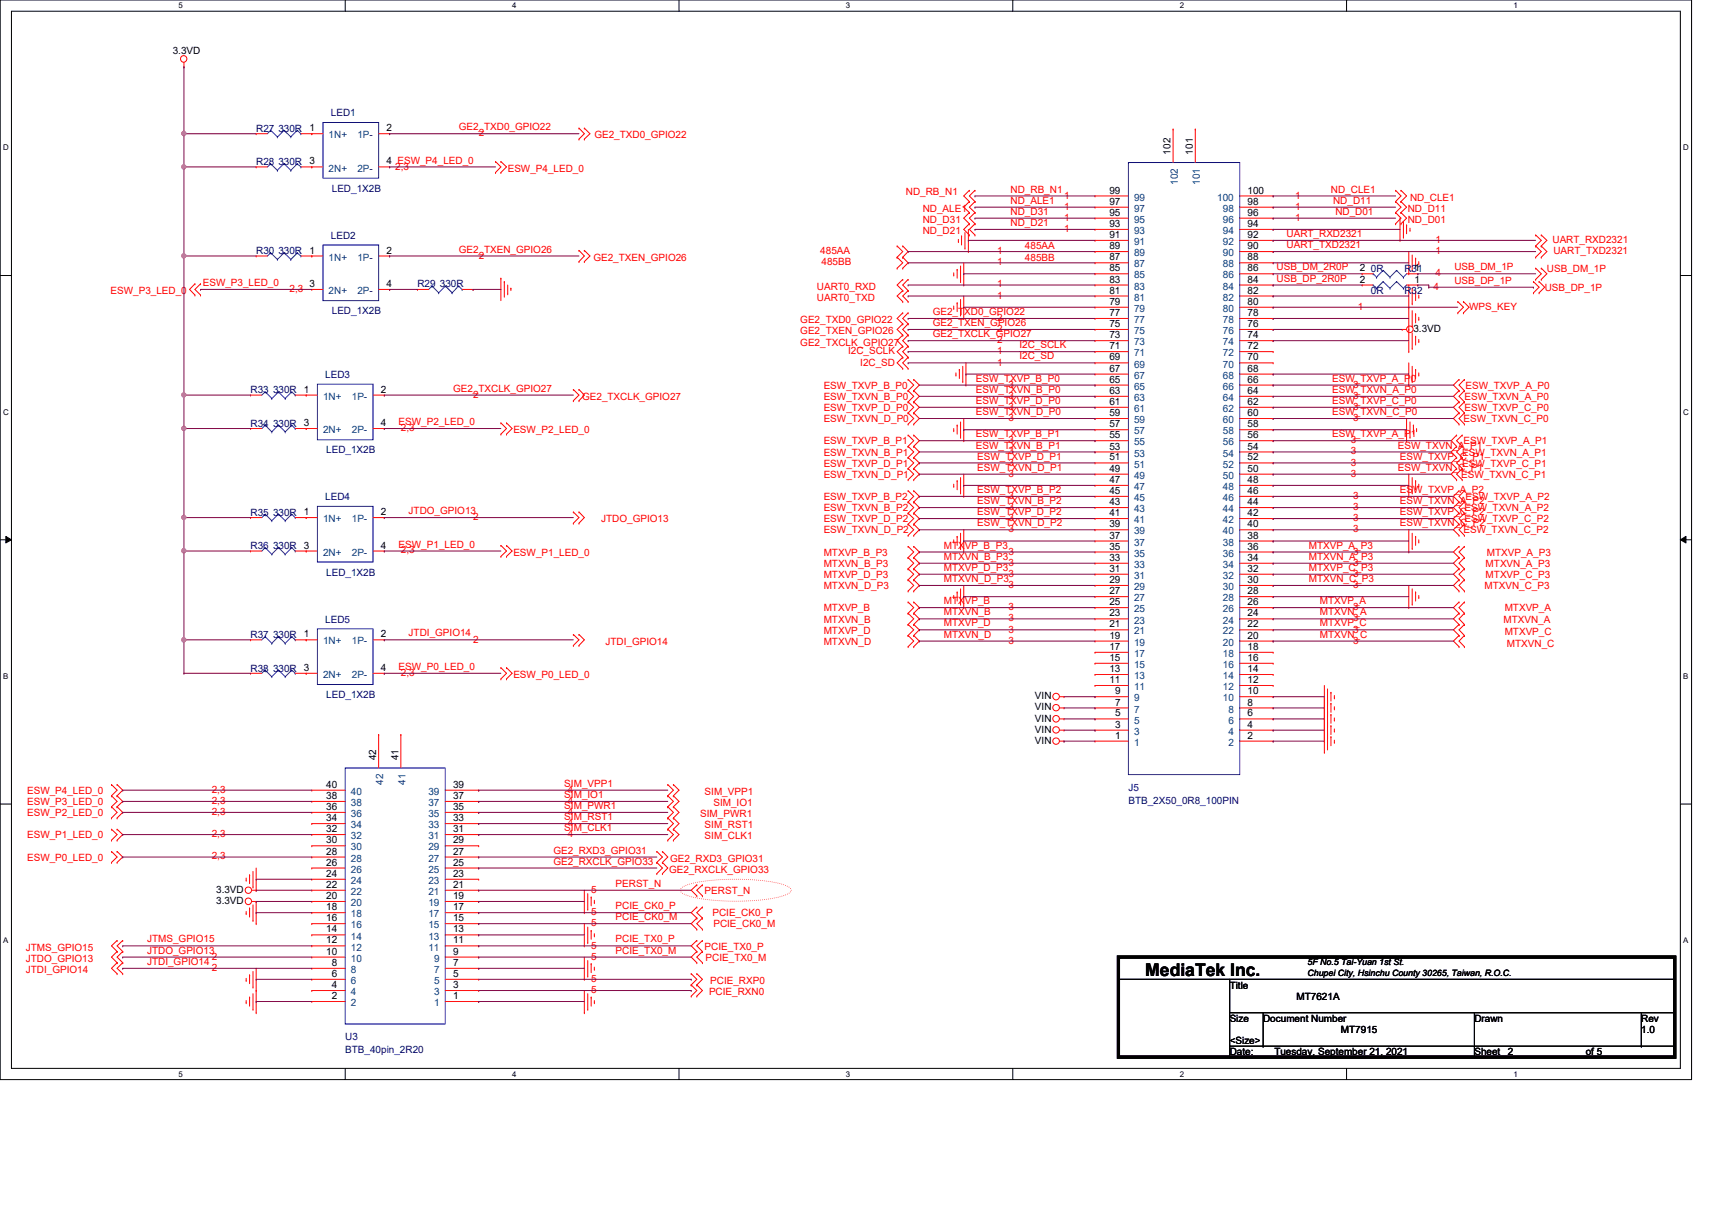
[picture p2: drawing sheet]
<svg xmlns="http://www.w3.org/2000/svg" width="297mm" height="210mm" viewBox="0 0 297 210" stroke-linecap="round" stroke-linejoin="round" font-family="sans-serif">
<defs><g id="words">
<text font-size="3" x="198.7" y="169.2">MediaTek Inc.</text>
<g font-size="1.7">
<text x="30" y="9.4">3.3VD</text>
<text x="53.7" y="22.8">1</text>
<text x="67.1" y="22.8">2</text>
<text x="53.7" y="28.5">3</text>
<text x="67.1" y="28.5">4 ESW_P4_LED_0</text>
<text x="203.1" y="26.8" transform="rotate(-90 203.1 26.8)">102</text>
<text x="207" y="26.8" transform="rotate(-90 207 26.8)">101</text>
<text x="192.5" y="35.5">97</text>
<text x="192.5" y="33.6">99</text>
<text x="216.4" y="35.5">98</text>
<text x="216.4" y="33.6">100</text>
<text x="192.5" y="41.3">91</text>
<text x="192.5" y="39.4">93</text>
<text x="192.5" y="37.4">95</text>
<text x="216.4" y="41.3">92</text>
<text x="216.4" y="39.4">94</text>
<text x="216.4" y="37.4">96</text>
<text x="53.7" y="44">1</text>
<text x="67.1" y="44">2</text>
<text x="192.5" y="47.1">85</text>
<text x="192.5" y="45.2">87</text>
<text x="192.5" y="43.2">89</text>
<text x="216.4" y="47.1">86</text>
<text x="216.4" y="45.2">88</text>
<text x="216.4" y="43.2">90</text>
<text x="235.9" y="47.1">2</text>
<text x="245.4" y="47.1">1</text>
<text x="53.7" y="49.8">3</text>
<text x="67.1" y="49.8">4</text>
<text x="192.5" y="52.9">79</text>
<text x="192.5" y="50.9">81</text>
<text x="192.5" y="49">83</text>
<text x="216.4" y="52.9">80</text>
<text x="216.4" y="50.9">82</text>
<text x="216.4" y="49">84</text>
<text x="235.9" y="49">2</text>
<text x="245.4" y="49">1</text>
<text x="192.5" y="58.7">73</text>
<text x="192.5" y="56.7">75</text>
<text x="192.5" y="54.8">77</text>
<text x="216.4" y="58.7">74</text>
<text x="216.4" y="56.7">76</text>
<text x="216.4" y="54.8">78</text>
<text x="245.2" y="57.6">3.3VD</text>
<text x="192.5" y="64.5">67</text>
<text x="192.5" y="62.5">69</text>
<text x="192.5" y="60.6">71</text>
<text x="216.4" y="64.5">68</text>
<text x="216.4" y="62.5">70</text>
<text x="216.4" y="60.6">72</text>
<text x="52.7" y="68.1">1</text>
<text x="66.1" y="68.1">2</text>
<text x="192.5" y="70.2">61</text>
<text x="192.5" y="68.3">63</text>
<text x="192.5" y="66.4">65</text>
<text x="216.4" y="70.2">62</text>
<text x="216.4" y="68.3">64</text>
<text x="216.4" y="66.4">66</text>
<text x="52.7" y="73.9">3</text>
<text x="66.1" y="73.9">4</text>
<text x="192.5" y="78">53</text>
<text x="192.5" y="76">55</text>
<text x="192.5" y="74.1">57</text>
<text x="192.5" y="72.2">59</text>
<text x="216.4" y="78">54</text>
<text x="216.4" y="76">56</text>
<text x="216.4" y="74.1">58</text>
<text x="216.4" y="72.2">60</text>
<text x="192.5" y="83.8">47</text>
<text x="192.5" y="81.8">49</text>
<text x="192.5" y="79.9">51</text>
<text x="216.4" y="83.8">48</text>
<text x="216.4" y="81.8">50</text>
<text x="216.4" y="79.9">52</text>
<text x="52.7" y="89.4">1</text>
<text x="66.1" y="89.4">2</text>
<text x="192.5" y="89.5">41</text>
<text x="192.5" y="87.6">43</text>
<text x="192.5" y="85.7">45</text>
<text x="216.4" y="89.5">42</text>
<text x="216.4" y="87.6">44</text>
<text x="216.4" y="85.7">46</text>
<text x="52.7" y="95.2">3</text>
<text x="66.1" y="95.2">4</text>
<text x="192.5" y="95.3">35</text>
<text x="192.5" y="93.4">37</text>
<text x="192.5" y="91.5">39</text>
<text x="216.4" y="95.3">36</text>
<text x="216.4" y="93.4">38</text>
<text x="216.4" y="91.5">40</text>
<text x="192.5" y="101.1">29</text>
<text x="192.5" y="99.2">31</text>
<text x="192.5" y="97.3">33</text>
<text x="216.4" y="101.1">30</text>
<text x="216.4" y="99.2">32</text>
<text x="216.4" y="97.3">34</text>
<text x="192.5" y="106.9">23</text>
<text x="192.5" y="105">25</text>
<text x="192.5" y="103.1">27</text>
<text x="216.4" y="106.9">24</text>
<text x="216.4" y="105">26</text>
<text x="216.4" y="103.1">28</text>
<text x="52.7" y="110.6">1</text>
<text x="66.1" y="110.6">2</text>
<text x="192.5" y="112.7">17</text>
<text x="192.5" y="110.8">19</text>
<text x="192.5" y="108.8">21</text>
<text x="216.4" y="112.7">18</text>
<text x="216.4" y="110.8">20</text>
<text x="216.4" y="108.8">22</text>
<text x="52.7" y="116.4">3</text>
<text x="66.1" y="116.4">4</text>
<text x="192.5" y="118.5">11</text>
<text x="192.5" y="116.6">13</text>
<text x="192.5" y="114.6">15</text>
<text x="216.4" y="118.5">12</text>
<text x="216.4" y="116.6">14</text>
<text x="216.4" y="114.6">16</text>
<text x="179.6" y="125.2">VIN</text>
<text x="179.6" y="123.2">VIN</text>
<text x="179.6" y="121.3">VIN</text>
<text x="193.5" y="124.3">5</text>
<text x="193.5" y="122.4">7</text>
<text x="193.5" y="120.4">9</text>
<text x="216.4" y="124.3">6</text>
<text x="216.4" y="122.4">8</text>
<text x="216.4" y="120.4">10</text>
<text x="65.3" y="131.9" transform="rotate(-90 65.3 131.9)">42</text>
<text x="69.1" y="131.9" transform="rotate(-90 69.1 131.9)">41</text>
<text x="179.6" y="129">VIN</text>
<text x="179.6" y="127.1">VIN</text>
<text x="193.5" y="128.1">1</text>
<text x="193.5" y="126.2">3</text>
<text x="216.4" y="128.1">2</text>
<text x="216.4" y="126.2">4</text>
<text x="56.6" y="136.7">40</text>
<text x="78.6" y="136.7">39</text>
<text x="56.6" y="142.5">34</text>
<text x="56.6" y="140.5">36</text>
<text x="56.6" y="138.6">38</text>
<text x="78.6" y="142.5">33</text>
<text x="78.6" y="140.5">35</text>
<text x="78.6" y="138.6">37</text>
<text x="56.6" y="148.3">28</text>
<text x="56.6" y="146.3">30</text>
<text x="56.6" y="144.4">32</text>
<text x="78.6" y="148.3">27</text>
<text x="78.6" y="146.3">29</text>
<text x="78.6" y="144.4">31</text>
<text x="37.5" y="154.9">3.3VD</text>
<text x="56.6" y="156">20</text>
<text x="56.6" y="154">22</text>
<text x="56.6" y="152.1">24</text>
<text x="56.6" y="150.2">26</text>
<text x="78.6" y="156">19</text>
<text x="78.6" y="154">21</text>
<text x="78.6" y="152.1">23</text>
<text x="78.6" y="150.2">25</text>
<text x="37.5" y="156.8">3.3VD</text>
<text x="56.6" y="161.8">14</text>
<text x="56.6" y="159.8">16</text>
<text x="56.6" y="157.9">18</text>
<text x="78.6" y="161.8">13</text>
<text x="78.6" y="159.8">15</text>
<text x="78.6" y="157.9">17</text>
<text x="56.6" y="165.6">10</text>
<text x="56.6" y="163.7">12</text>
<text x="57.6" y="167.6">8</text>
<text x="78.6" y="167.6">7</text>
<text x="78.6" y="165.6">9</text>
<text x="78.6" y="163.7">11</text>
<text x="57.6" y="173.3">2</text>
<text x="57.6" y="171.4">4</text>
<text x="57.6" y="169.5">6</text>
<text x="78.6" y="173.3">1</text>
<text x="78.6" y="171.4">3</text>
<text x="78.6" y="169.5">5</text>
<text x="213.4" y="171.5">Title</text>
<text x="225" y="173.4">MT7621A</text>
<text x="213.4" y="177.3">Size</text>
<text x="219.2" y="177.3">Document Number</text>
<text x="232.7" y="179.2">MT7915</text>
<text x="255.8" y="177.3">Drawn</text>
<text x="284.8" y="177.3">Rev</text>
<text x="284.8" y="179.2">1.0</text>
<text x="213.4" y="181.1">&lt;Size&gt;</text>
<text x="213.4" y="183.1">Date:</text>
<text x="221.1" y="183.1">Tuesday, September 21, 2021</text>
<text x="255.8" y="183.1">Sheet</text>
<text x="261.6" y="183.1">2</text>
<text x="275.1" y="183.1">of 5</text>
</g>
<g font-size="1.7" fill="#000080">
<text x="44.4" y="22.9">R27 330R</text>
<text x="57.4" y="20.2">LED1</text>
<text x="44.4" y="28.7">R28 330R</text>
<text x="57.6" y="33.3">LED_1X2B</text>
<text x="57.4" y="41.4">LED2</text>
<text x="44.4" y="44.1">R30 330R</text>
<text x="237.9" y="47.2">0R</text>
<text x="243.7" y="47.2">R31</text>
<text x="72.4" y="49.9">R29 330R</text>
<text x="237.9" y="51.1">0R</text>
<text x="243.7" y="51.1">R32</text>
<text x="57.6" y="54.5">LED_1X2B</text>
<text x="56.4" y="65.5">LED3</text>
<text x="43.5" y="68.2">R33 330R</text>
<text x="43.5" y="74">R34 330R</text>
<text x="56.6" y="78.7">LED_1X2B</text>
<text x="43.5" y="89.5">R35 330R</text>
<text x="56.4" y="86.7">LED4</text>
<text x="43.5" y="95.2">R36 330R</text>
<text x="56.6" y="99.9">LED_1X2B</text>
<text x="56.4" y="108">LED5</text>
<text x="43.5" y="110.7">R37 330R</text>
<text x="43.5" y="116.5">R38 330R</text>
<text x="56.6" y="121.1">LED_1X2B</text>
<text x="195.8" y="137.2">J5</text>
<text x="195.8" y="139.4">BTB_2X50_0R8_100PIN</text>
<text x="59.9" y="180.4">U3</text>
<text x="59.9" y="182.7">BTB_40pin_2R20</text>
</g>
<g font-size="1.7" fill="#f00">
<text x="79.6" y="22.6">GE2_TXD0_GPIO22</text>
<text x="83.1" y="23.6">2</text>
<text x="68.6" y="29.4">2,3</text>
<text x="88.1" y="29.8">ESW_P4_LED_0</text>
<text x="103.1" y="24">GE2_TXD0_GPIO22</text>
<text x="157.2" y="33.9">ND_RB_N1</text>
<text x="175.3" y="33.4">ND_RB_N1</text>
<text x="175.3" y="35.3">ND_ALE1</text>
<text x="184.6" y="34.5">1</text>
<text x="224.7" y="34.5">1</text>
<text x="230.9" y="33.4">ND_CLE1</text>
<text x="231.3" y="35.3">ND_D11</text>
<text x="244.6" y="34.8">ND_CLE1</text>
<text x="160.1" y="36.7">ND_ALE1</text>
<text x="160.1" y="38.7">ND_D31</text>
<text x="160.1" y="40.6">ND_D21</text>
<text x="175.3" y="39.2">ND_D21</text>
<text x="175.3" y="37.3">ND_D31</text>
<text x="184.6" y="36.4">1</text>
<text x="184.6" y="38.3">1</text>
<text x="184.6" y="40.2">1</text>
<text x="223.2" y="41.1">UART_RXD2321</text>
<text x="224.7" y="36.4">1</text>
<text x="224.7" y="38.3">1</text>
<text x="231.7" y="37.3">ND_D01</text>
<text x="244.3" y="36.7">ND_D11</text>
<text x="244.3" y="38.7">ND_D01</text>
<text x="79.6" y="43.8">GE2_TXEN_GPIO26</text>
<text x="83.1" y="44.9">2</text>
<text x="103" y="45.3">GE2_TXEN_GPIO26</text>
<text x="142.3" y="44.1">485AA</text>
<text x="142.5" y="46">485BB</text>
<text x="173" y="44.1">1</text>
<text x="173" y="46">1</text>
<text x="177.8" y="43.3">485AA</text>
<text x="177.8" y="45.2">485BB</text>
<text x="221.5" y="46.9">USB_DM_2R0P</text>
<text x="223.2" y="43.1">UART_TXD2321</text>
<text x="249.1" y="48">4</text>
<text x="249.1" y="44.1">1</text>
<text x="249.1" y="42.2">1</text>
<text x="252.3" y="46.9">USB_DM_1P</text>
<text x="268.4" y="47.2">USB_DM_1P</text>
<text x="269.4" y="42.2">UART_RXD2321</text>
<text x="269.5" y="44.1">UART_TXD2321</text>
<text x="19.2" y="51.1">ESW_P3_LED_0</text>
<text x="35.2" y="49.6">ESW_P3_LED_0</text>
<text x="50.2" y="50.7">2,3</text>
<text x="141.7" y="52.2">UART0_TXD</text>
<text x="141.7" y="50.3">UART0_RXD</text>
<text x="173" y="51.8">1</text>
<text x="173" y="49.9">1</text>
<text x="221.5" y="48.9">USB_DP_2R0P</text>
<text x="235.6" y="53.8">1</text>
<text x="248.7" y="50.3">4</text>
<text x="252.3" y="49.2">USB_DP_1P</text>
<text x="254.9" y="53.8">WPS_KEY</text>
<text x="268" y="50.5">USB_DP_1P</text>
<text x="138.9" y="59.9">GE2_TXCLK_GPIO27</text>
<text x="138.9" y="56">GE2_TXD0_GPIO22</text>
<text x="138.9" y="58">GE2_TXEN_GPIO26</text>
<text x="161.8" y="58.5">GE2_TXCLK_GPIO27</text>
<text x="161.8" y="54.7">GE2_TXD0_GPIO22</text>
<text x="161.8" y="56.6">GE2_TXEN_GPIO26</text>
<text x="173" y="59.5">2</text>
<text x="173" y="55.7">2</text>
<text x="173" y="57.6">2</text>
<text x="147.1" y="61.5">I2C_SCLK</text>
<text x="149.3" y="63.4">I2C_SD</text>
<text x="173" y="61.5">1</text>
<text x="173" y="63.4">1</text>
<text x="176.9" y="60.4">I2C_SCLK</text>
<text x="176.9" y="62.4">I2C_SD</text>
<text x="78.6" y="67.9">GE2_TXCLK_GPIO27</text>
<text x="82.1" y="69">2</text>
<text x="101" y="69.4">GE2_TXCLK_GPIO27</text>
<text x="142.9" y="67.4">ESW_TXVP_B_P0</text>
<text x="142.9" y="69.4">ESW_TXVN_B_P0</text>
<text x="142.9" y="71.3">ESW_TXVP_D_P0</text>
<text x="169.3" y="66.2">ESW_TXVP_B_P0</text>
<text x="169.3" y="68.2">ESW_TXVN_B_P0</text>
<text x="169.3" y="70.1">ESW_TXVP_D_P0</text>
<text x="175" y="67.3">3</text>
<text x="175" y="69.2">3</text>
<text x="175" y="71.1">3</text>
<text x="231.1" y="70.1">ESW_TXVP_C_P0</text>
<text x="231.1" y="66.2">ESW_TXVP_A_P0</text>
<text x="231.1" y="68.2">ESW_TXVN_A_P0</text>
<text x="234.8" y="69.2">3</text>
<text x="234.8" y="71.1">3</text>
<text x="234.8" y="67.3">3</text>
<text x="254.1" y="69.4">ESW_TXVN_A_P0</text>
<text x="254.1" y="71.3">ESW_TXVP_C_P0</text>
<text x="254.3" y="67.4">ESW_TXVP_A_P0</text>
<text x="69.2" y="73.7">ESW_P2_LED_0</text>
<text x="69.6" y="74.8">2,3</text>
<text x="89.1" y="75.2">ESW_P2_LED_0</text>
<text x="142.9" y="73.2">ESW_TXVN_D_P0</text>
<text x="142.9" y="77.1">ESW_TXVP_B_P1</text>
<text x="169.3" y="75.9">ESW_TXVP_B_P1</text>
<text x="169.3" y="77.8">ESW_TXVN_B_P1</text>
<text x="169.3" y="72">ESW_TXVN_D_P0</text>
<text x="175" y="73.1">3</text>
<text x="175" y="76.9">3</text>
<text x="231.1" y="72">ESW_TXVN_C_P0</text>
<text x="231.1" y="75.9">ESW_TXVP_A_P1</text>
<text x="234.4" y="76.9">3</text>
<text x="234.8" y="73.1">3</text>
<text x="242.5" y="77.8">ESW_TXVN_A_P1</text>
<text x="253.9" y="73.2">ESW_TXVN_C_P0</text>
<text x="253.9" y="77.1">ESW_TXVP_A_P1</text>
<text x="142.9" y="79">ESW_TXVN_B_P1</text>
<text x="142.9" y="81">ESW_TXVP_D_P1</text>
<text x="142.9" y="82.9">ESW_TXVN_D_P1</text>
<text x="169.5" y="79.7">ESW_TXVP_D_P1</text>
<text x="169.5" y="81.7">ESW_TXVN_D_P1</text>
<text x="175" y="78.8">3</text>
<text x="175" y="80.8">3</text>
<text x="175" y="82.7">3</text>
<text x="234.4" y="78.8">3</text>
<text x="234.4" y="80.8">3</text>
<text x="234.4" y="82.7">3</text>
<text x="242.5" y="81.7">ESW_TXVN_C_P1</text>
<text x="242.9" y="79.7">ESW_TXVP_C_P1</text>
<text x="253.5" y="82.9">ESW_TXVN_C_P1</text>
<text x="253.7" y="79">ESW_TXVN_A_P1</text>
<text x="253.7" y="81">ESW_TXVP_C_P1</text>
<text x="70.9" y="89.2">JTDO_GPIO13</text>
<text x="142.9" y="86.7">ESW_TXVP_B_P2</text>
<text x="142.9" y="88.7">ESW_TXVN_B_P2</text>
<text x="169.5" y="89.4">ESW_TXVP_D_P2</text>
<text x="169.5" y="85.5">ESW_TXVP_B_P2</text>
<text x="169.5" y="87.5">ESW_TXVN_B_P2</text>
<text x="175" y="86.6">3</text>
<text x="175" y="88.5">3</text>
<text x="234.8" y="88.5">3</text>
<text x="234.8" y="86.6">3</text>
<text x="242.9" y="89.4">ESW_TXVP_C_P2</text>
<text x="242.9" y="85.5">ESW_TXVP_A_P2</text>
<text x="242.9" y="87.5">ESW_TXVN_A_P2</text>
<text x="254.1" y="88.7">ESW_TXVN_A_P2</text>
<text x="254.3" y="86.7">ESW_TXVP_A_P2</text>
<text x="69.2" y="95">ESW_P1_LED_0</text>
<text x="82.1" y="90.2">2</text>
<text x="104.3" y="90.6">JTDO_GPIO13</text>
<text x="142.9" y="90.6">ESW_TXVP_D_P2</text>
<text x="142.9" y="92.5">ESW_TXVN_D_P2</text>
<text x="163.7" y="95.2">MTXVP_B_P3</text>
<text x="169.5" y="91.3">ESW_TXVN_D_P2</text>
<text x="175" y="90.4">3</text>
<text x="175" y="92.4">3</text>
<text x="227.1" y="95.2">MTXVP_A_P3</text>
<text x="234.8" y="90.4">3</text>
<text x="234.8" y="92.4">3</text>
<text x="242.9" y="91.3">ESW_TXVN_C_P2</text>
<text x="253.9" y="92.5">ESW_TXVN_C_P2</text>
<text x="254.1" y="90.6">ESW_TXVP_C_P2</text>
<text x="69.6" y="96">2,3</text>
<text x="89.1" y="96.4">ESW_P1_LED_0</text>
<text x="142.9" y="96.4">MTXVP_B_P3</text>
<text x="142.9" y="98.3">MTXVN_B_P3</text>
<text x="142.9" y="100.3">MTXVP_D_P3</text>
<text x="163.7" y="99">MTXVP_D_P3</text>
<text x="163.7" y="97.1">MTXVN_B_P3</text>
<text x="163.7" y="101">MTXVN_D_P3</text>
<text x="175" y="96.2">3</text>
<text x="175" y="98.1">3</text>
<text x="175" y="100.1">3</text>
<text x="227.1" y="97.1">MTXVN_A_P3</text>
<text x="227.1" y="101">MTXVN_C_P3</text>
<text x="227.1" y="99">MTXVP_C_P3</text>
<text x="234.8" y="100.1">3</text>
<text x="234.8" y="98.1">3</text>
<text x="234.8" y="96.2">3</text>
<text x="257.8" y="100.3">MTXVP_C_P3</text>
<text x="257.8" y="98.3">MTXVN_A_P3</text>
<text x="258" y="96.4">MTXVP_A_P3</text>
<text x="142.9" y="102.2">MTXVN_D_P3</text>
<text x="142.9" y="106">MTXVP_B</text>
<text x="142.9" y="108">MTXVN_B</text>
<text x="163.7" y="104.8">MTXVP_B</text>
<text x="163.7" y="106.8">MTXVN_B</text>
<text x="175" y="102">3</text>
<text x="175" y="105.9">3</text>
<text x="175" y="107.8">3</text>
<text x="229" y="104.8">MTXVP_A</text>
<text x="229" y="106.8">MTXVN_A</text>
<text x="234.8" y="102">3</text>
<text x="234.8" y="107.8">3</text>
<text x="234.8" y="105.9">3</text>
<text x="257.6" y="102.2">MTXVN_C_P3</text>
<text x="260.9" y="108">MTXVN_A</text>
<text x="261.1" y="106">MTXVP_A</text>
<text x="70.9" y="110.4">JTDI_GPIO14</text>
<text x="82.1" y="111.5">2</text>
<text x="105.1" y="111.8">JTDI_GPIO14</text>
<text x="142.9" y="111.8">MTXVN_D</text>
<text x="142.9" y="109.9">MTXVP_D</text>
<text x="163.7" y="110.6">MTXVN_D</text>
<text x="163.7" y="108.7">MTXVP_D</text>
<text x="175" y="111.7">3</text>
<text x="175" y="109.7">3</text>
<text x="229" y="108.7">MTXVP_C</text>
<text x="229" y="110.6">MTXVN_C</text>
<text x="234.8" y="111.7">3</text>
<text x="234.8" y="109.7">3</text>
<text x="261.1" y="110.1">MTXVP_C</text>
<text x="261.4" y="112.2">MTXVN_C</text>
<text x="69.2" y="116.2">ESW_P0_LED_0</text>
<text x="69.6" y="117.3">2,3</text>
<text x="89.1" y="117.6">ESW_P0_LED_0</text>
<text x="4.7" y="137.7">ESW_P4_LED_0</text>
<text x="36.7" y="137.5">2,3</text>
<text x="97.9" y="136.5">SIM_VPP1</text>
<text x="98.5" y="137.5">4</text>
<text x="122.3" y="137.9">SIM_VPP1</text>
<text x="4.7" y="141.6">ESW_P2_LED_0</text>
<text x="4.7" y="139.7">ESW_P3_LED_0</text>
<text x="36.7" y="141.4">2,3</text>
<text x="36.7" y="139.4">2,3</text>
<text x="97.9" y="142.3">SIM_RST1</text>
<text x="97.9" y="140.3">SIM_PWR1</text>
<text x="97.9" y="138.4">SIM_IO1</text>
<text x="98.5" y="143.3">4</text>
<text x="98.5" y="139.4">4</text>
<text x="98.5" y="141.4">4</text>
<text x="121.5" y="141.8">SIM_PWR1</text>
<text x="122.3" y="143.7">SIM_RST1</text>
<text x="123.8" y="139.8">SIM_IO1</text>
<text x="4.7" y="149.3">ESW_P0_LED_0</text>
<text x="4.7" y="145.5">ESW_P1_LED_0</text>
<text x="36.7" y="149.1">2,3</text>
<text x="36.7" y="145.2">2,3</text>
<text x="96" y="150">GE2_RXCLK_GPIO33</text>
<text x="96" y="148.1">GE2_RXD3_GPIO31</text>
<text x="97.9" y="144.2">SIM_CLK1</text>
<text x="98.5" y="145.2">4</text>
<text x="116.3" y="149.5">GE2_RXD3_GPIO31</text>
<text x="122.3" y="145.6">SIM_CLK1</text>
<text x="102.6" y="154.9">5</text>
<text x="106.8" y="153.8">PERST_N</text>
<text x="116.1" y="151.4">GE2_RXCLK_GPIO33</text>
<text x="122.3" y="155.1">PERST_N</text>
<text x="102.6" y="158.7">5</text>
<text x="102.6" y="160.7">5</text>
<text x="106.8" y="159.6">PCIE_CK0_M</text>
<text x="106.8" y="157.7">PCIE_CK0_P</text>
<text x="123.6" y="159">PCIE_CK0_P</text>
<text x="123.8" y="160.9">PCIE_CK0_M</text>
<text x="4.5" y="164.9">JTMS_GPIO15</text>
<text x="4.5" y="166.9">JTDO_GPIO13</text>
<text x="25.5" y="163.5">JTMS_GPIO15</text>
<text x="25.5" y="165.4">JTDO_GPIO13</text>
<text x="25.5" y="167.4">JTDI_GPIO14</text>
<text x="36.7" y="166.5">2</text>
<text x="102.6" y="164.5">5</text>
<text x="102.6" y="166.5">5</text>
<text x="106.8" y="163.5">PCIE_TX0_P</text>
<text x="106.8" y="165.4">PCIE_TX0_M</text>
<text x="122.3" y="164.8">PCIE_TX0_P</text>
<text x="122.4" y="166.7">PCIE_TX0_M</text>
<text x="4.5" y="168.8">JTDI_GPIO14</text>
<text x="36.7" y="168.4">2</text>
<text x="102.6" y="170.3">5</text>
<text x="102.6" y="172.3">5</text>
<text x="123" y="172.7">PCIE_RXN0</text>
<text x="123.2" y="170.7">PCIE_RXP0</text>
</g>
<g font-size="1.7" fill="#004080">
<text x="57" y="24">1N+</text>
<text x="57" y="29.8">2N+</text>
<text x="62" y="24">1P-</text>
<text x="62" y="29.8">2P-</text>
<text x="196.8" y="34.8">99</text>
<text x="204.3" y="32.1" transform="rotate(-90 204.3 32.1)">102</text>
<text x="208.2" y="32.1" transform="rotate(-90 208.2 32.1)">101</text>
<text x="211.2" y="34.8">100</text>
<text x="196.8" y="40.6">93</text>
<text x="196.8" y="38.7">95</text>
<text x="196.8" y="36.7">97</text>
<text x="212.2" y="40.6">94</text>
<text x="212.2" y="38.7">96</text>
<text x="212.2" y="36.7">98</text>
<text x="57" y="45.2">1N+</text>
<text x="62" y="45.2">1P-</text>
<text x="196.8" y="46.4">87</text>
<text x="196.8" y="44.4">89</text>
<text x="196.8" y="42.5">91</text>
<text x="212.2" y="46.4">88</text>
<text x="212.2" y="44.4">90</text>
<text x="212.2" y="42.5">92</text>
<text x="57" y="51">2N+</text>
<text x="62" y="51">2P-</text>
<text x="196.8" y="52.2">81</text>
<text x="196.8" y="50.2">83</text>
<text x="196.8" y="48.3">85</text>
<text x="212.2" y="52.2">82</text>
<text x="212.2" y="50.2">84</text>
<text x="212.2" y="48.3">86</text>
<text x="196.8" y="59.9">73</text>
<text x="196.8" y="58">75</text>
<text x="196.8" y="56">77</text>
<text x="196.8" y="54.1">79</text>
<text x="212.2" y="59.9">74</text>
<text x="212.2" y="58">76</text>
<text x="212.2" y="56">78</text>
<text x="212.2" y="54.1">80</text>
<text x="196.8" y="65.7">67</text>
<text x="196.8" y="63.8">69</text>
<text x="196.8" y="61.8">71</text>
<text x="212.2" y="65.7">68</text>
<text x="212.2" y="63.8">70</text>
<text x="212.2" y="61.8">72</text>
<text x="56" y="69.3">1N+</text>
<text x="61" y="69.3">1P-</text>
<text x="196.8" y="71.5">61</text>
<text x="196.8" y="69.6">63</text>
<text x="196.8" y="67.6">65</text>
<text x="212.2" y="71.5">62</text>
<text x="212.2" y="69.6">64</text>
<text x="212.2" y="67.6">66</text>
<text x="56" y="75.1">2N+</text>
<text x="61" y="75.1">2P-</text>
<text x="196.8" y="77.3">55</text>
<text x="196.8" y="75.4">57</text>
<text x="196.8" y="73.4">59</text>
<text x="212.2" y="77.3">56</text>
<text x="212.2" y="75.4">58</text>
<text x="212.2" y="73.4">60</text>
<text x="196.8" y="83.1">49</text>
<text x="196.8" y="81.1">51</text>
<text x="196.8" y="79.2">53</text>
<text x="212.2" y="83.1">50</text>
<text x="212.2" y="81.1">52</text>
<text x="212.2" y="79.2">54</text>
<text x="196.8" y="88.9">43</text>
<text x="196.8" y="86.9">45</text>
<text x="196.8" y="85">47</text>
<text x="212.2" y="88.9">44</text>
<text x="212.2" y="86.9">46</text>
<text x="212.2" y="85">48</text>
<text x="56" y="90.6">1N+</text>
<text x="61" y="90.6">1P-</text>
<text x="196.8" y="94.7">37</text>
<text x="196.8" y="92.7">39</text>
<text x="196.8" y="90.8">41</text>
<text x="212.2" y="94.7">38</text>
<text x="212.2" y="92.7">40</text>
<text x="212.2" y="90.8">42</text>
<text x="56" y="96.4">2N+</text>
<text x="61" y="96.4">2P-</text>
<text x="196.8" y="100.4">31</text>
<text x="196.8" y="98.5">33</text>
<text x="196.8" y="96.6">35</text>
<text x="212.2" y="100.4">32</text>
<text x="212.2" y="98.5">34</text>
<text x="212.2" y="96.6">36</text>
<text x="196.8" y="106.2">25</text>
<text x="196.8" y="104.3">27</text>
<text x="196.8" y="102.4">29</text>
<text x="212.2" y="106.2">26</text>
<text x="212.2" y="104.3">28</text>
<text x="212.2" y="102.4">30</text>
<text x="56" y="111.8">1N+</text>
<text x="61" y="111.8">1P-</text>
<text x="196.8" y="114">17</text>
<text x="196.8" y="112">19</text>
<text x="196.8" y="110.1">21</text>
<text x="196.8" y="108.2">23</text>
<text x="212.2" y="114">18</text>
<text x="212.2" y="112">20</text>
<text x="212.2" y="110.1">22</text>
<text x="212.2" y="108.2">24</text>
<text x="56" y="117.6">2N+</text>
<text x="61" y="117.6">2P-</text>
<text x="196.8" y="119.7">11</text>
<text x="196.8" y="117.8">13</text>
<text x="196.8" y="115.9">15</text>
<text x="212.2" y="119.7">12</text>
<text x="212.2" y="117.8">14</text>
<text x="212.2" y="115.9">16</text>
<text x="196.8" y="125.5">5</text>
<text x="196.8" y="123.6">7</text>
<text x="196.8" y="121.7">9</text>
<text x="212.2" y="121.7">10</text>
<text x="213.1" y="125.5">6</text>
<text x="213.1" y="123.6">8</text>
<text x="196.8" y="129.4">1</text>
<text x="196.8" y="127.5">3</text>
<text x="213.1" y="129.4">2</text>
<text x="213.1" y="127.5">4</text>
<text x="60.9" y="137.9">40</text>
<text x="66.5" y="136.1" transform="rotate(-90 66.5 136.1)">42</text>
<text x="70.4" y="136.1" transform="rotate(-90 70.4 136.1)">41</text>
<text x="74.3" y="137.9">39</text>
<text x="60.9" y="143.7">34</text>
<text x="60.9" y="141.7">36</text>
<text x="60.9" y="139.8">38</text>
<text x="74.3" y="143.7">33</text>
<text x="74.3" y="141.7">35</text>
<text x="74.3" y="139.8">37</text>
<text x="60.9" y="149.5">28</text>
<text x="60.9" y="147.5">30</text>
<text x="60.9" y="145.6">32</text>
<text x="74.3" y="149.5">27</text>
<text x="74.3" y="147.5">29</text>
<text x="74.3" y="145.6">31</text>
<text x="60.9" y="155.2">22</text>
<text x="60.9" y="153.3">24</text>
<text x="60.9" y="151.4">26</text>
<text x="74.3" y="155.2">21</text>
<text x="74.3" y="153.3">23</text>
<text x="74.3" y="151.4">25</text>
<text x="60.9" y="161">16</text>
<text x="60.9" y="159.1">18</text>
<text x="60.9" y="157.2">20</text>
<text x="74.3" y="161">15</text>
<text x="74.3" y="159.1">17</text>
<text x="74.3" y="157.2">19</text>
<text x="60.9" y="166.8">10</text>
<text x="60.9" y="164.9">12</text>
<text x="60.9" y="163">14</text>
<text x="74.3" y="164.9">11</text>
<text x="74.3" y="163">13</text>
<text x="75.3" y="166.8">9</text>
<text x="60.9" y="172.6">4</text>
<text x="60.9" y="170.7">6</text>
<text x="60.9" y="168.8">8</text>
<text x="75.3" y="172.6">3</text>
<text x="75.3" y="170.7">5</text>
<text x="75.3" y="168.8">7</text>
<text x="60.9" y="174.5">2</text>
<text x="75.3" y="174.5">1</text>
</g>
<g font-size="1.5">
<text x="226.9" y="167.4">5F No.5 Tai-Yuan 1st St.</text>
<text x="226.9" y="169.4">Chupei City, Hsinchu County 30265, Taiwan, R.O.C.</text>
</g>
<g font-size="1.4">
<text x="30.9" y="1.4">5</text>
<text x="88.9" y="1.4">4</text>
<text x="146.8" y="1.4">3</text>
<text x="204.7" y="1.4">2</text>
<text x="262.6" y="1.4">1</text>
<text x=".5" y="26.1">D</text>
<text x="292.1" y="26.1">D</text>
<text x=".5" y="71.9">C</text>
<text x="292.1" y="71.9">C</text>
<text x=".5" y="117.8">B</text>
<text x="292.1" y="117.8">B</text>
<text x=".5" y="163.6">A</text>
<text x="292.1" y="163.6">A</text>
<text x="30.9" y="186.8">5</text>
<text x="88.9" y="186.8">4</text>
<text x="146.8" y="186.8">3</text>
<text x="204.7" y="186.8">2</text>
<text x="262.6" y="186.8">1</text>
</g>
</g></defs>
<path d="M0 0h293.5v187.3h-293.5zM2 1.9h289.5v183.4h-289.5z" fill="none" stroke="#000" stroke-width=".17"/>
<g fill="#fff">
<path d="M30.9 .2h.8v1.5h-.8z"/>
<path d="M30.9 185.5h.8v1.6h-.8z"/>
</g>
<path d="M59.9 0v1.9M59.9 185.3v2" fill="none" stroke="#000" stroke-width=".17"/>
<g fill="#fff">
<path d="M88.9 .2h.7v1.5h-.7z"/>
<path d="M88.9 185.5h.7v1.6h-.7z"/>
</g>
<path d="M117.8 0v1.9M117.8 185.3v2" fill="none" stroke="#000" stroke-width=".17"/>
<g fill="#fff">
<path d="M146.8 .2h.7v1.5h-.7z"/>
<path d="M146.8 185.5h.7v1.6h-.7z"/>
</g>
<path d="M175.7 0v1.9M175.7 185.3v2" fill="none" stroke="#000" stroke-width=".17"/>
<g fill="#fff">
<path d="M204.7 .2h.7v1.5h-.7z"/>
<path d="M204.7 185.5h.7v1.6h-.7z"/>
</g>
<path d="M233.6 0v1.9M233.6 185.3v2" fill="none" stroke="#000" stroke-width=".17"/>
<g fill="#fff">
<path d="M262.6 .2h.8v1.5h-.8z"/>
<path d="M262.6 185.5h.8v1.6h-.8z"/>
<path d="M.5 24.8h1v1.6h-1z"/>
<path d="M292.1 24.8h.9v1.6h-.9z"/>
<path d="M.5 70.7h1v1.5h-1z"/>
<path d="M292.1 70.7h.9v1.5h-.9z"/>
</g>
<path d="M0 47.8h2M291.5 47.8h2" fill="none" stroke="#000" stroke-width=".17"/>
<g fill="#fff">
<path d="M.5 116.5h.9v1.6h-.9z"/>
<path d="M292.1 116.5h.8v1.6h-.8z"/>
</g>
<path d="M0 93.6h2M1 93l1 .6-1 .6zM291.5 93.6l1-.6v1.2zM291.5 93.6h2" fill="none" stroke="#000" stroke-width=".17"/>
<path d="M1 93l1 .6-1 .6zM291.5 93.6l1-.6v1.2z" fill="#000"/>
<g fill="#fff">
<path d="M.5 162.4h.9v1.5h-.9z"/>
<path d="M292.1 162.4h.8v1.5h-.8z"/>
</g>
<g fill="none" stroke="#000" stroke-width=".17">
<path d="M0 139.5h2M291.5 139.5h2M194.1 169.9h96.5M213.4 169.9v13.5M213.4 175.7h77.2M219.2 175.7v5.8M255.8 175.7v7.7M284.8 175.7v5.8M290.6 169.9h.1M290.6 175.7h.1M213.4 183.4h.1M213.4 181.5h77.2"/>
<path d="M219.2 181.5h.1M255.8 183.4h.1M284.8 181.5h.1M290.6 181.5h.1"/>
</g>
<path d="M118.1 154.1a9.6 9.6 0 0 1 5.1-1.4 35.9 35.9 0 0 1 13 .9l1 .5 .1 .3a2.22 2.22 0 0 1-1.9 1.1 38.4 38.4 0 0 1-15.5 0 2.2 2.2 0 0 1-1.9-1.1z" fill="none" stroke="#ff0080" stroke-width=".17" stroke-dasharray="0 .3"/>
<g fill="none" stroke="#f00" stroke-width=".17">
<path d="M31.9 11.6h.1M31.9 10.8v.8M44.4 29h.1M44.4 23.2h.1M44.4 29h2M44.4 23.2h2M52.2 29h3.8M52.2 23.2h3.8M54.1 29h.1M54.1 23.2h.1M65.7 29h1.9M65.7 23.2h1.9"/>
<path d="M67.6 23.2h.1M67.6 29h.1M86 28h.1M86 29.9h.1M86 28l.9 1-.9 .9M86.9 28h.1M86.9 29.9h.1M86.9 28l1 1-1 .9M100.5 22.2h.1M100.5 24.1h.1M100.5 22.2l.9 1-.9 .9M101.4 22.2h.1"/>
<path d="M101.4 24.1h.1M101.4 22.2l1 1-1 .9M168 39.8v3.8M168.2 33h.1M168.2 35h.1M168.2 36.9h.1M168.2 38.8h.1M168.2 35l-1 .9 1 1M168.2 33l-1 1 1 1M168.2 36.9l-1 .9 1 1M168.2 38.8l-1 1 1 1M169.2 33h.1"/>
<path d="M169.2 35h.1M169.2 36.9h.1M169.2 38.8h.1M169.2 38.8l-1 1 1 1M169.2 33l-1 1 1 1M169.2 35l-1 .9 1 1M169.2 36.9l-1 .9 1 1M190 39.8h.1M190 37.8h.1M190 35.9h.1M190 34h.1M190 39.8h5.8"/>
<path d="M190 37.8h5.8M190 35.9h5.8M190 34h5.8M203.5 22.4h.1M203.5 22.4v5.8M207.4 22.4h.1M207.4 22.4v5.8M215.1 39.8h5.8M215.1 37.8h5.8M215.1 35.9h5.8M215.1 34h5.8M220.9 39.8h.1"/>
<path d="M220.9 37.8h.1M220.9 35.9h.1M220.9 34h.1M242.1 33h.1M242.1 35h.1M242.1 36.9h.1M242.1 38.8h.1M242.1 33l1 1-1 1M242.1 35l1 .9-1 1M242.1 36.9l1 .9-1 1M242.9 37.8v3.9M243.1 33h.1"/>
<path d="M243.1 35h.1M243.1 36.9h.1M243.1 38.8h.1M243.1 33l.9 1-.9 1M243.1 35l.9 .9-.9 1M243.1 36.9l.9 .9-.9 1M243.5 38.4v2.7M244 39h.1M244 39v1.6M244.6 40h.1M244.6 39.6v.4M33.8 49.2h.1"/>
<path d="M33.8 51.2h.1M33.8 49.2l-.9 1 .9 1M34.8 49.2h.1M34.8 51.2h.1M34.8 49.2l-1 1 1 1M44.4 44.4h.1M44.4 44.4h2M52.2 44.4h3.8M54.1 44.4h.1M54.1 50.2h.1M54.1 50.2h1.9M65.7 50.2h1.9"/>
<path d="M65.7 44.4h1.9M67.6 44.4h.1M67.6 50.2h.1M72.4 50.2h.1M72.4 50.2h2M80.2 50.2h1.9M82.1 50.2h.1M86.9 48.3h.1M86.9 48.3v3.9M87.5 48.9h.1M87.5 48.9v2.7M88.1 51h.1"/>
<path d="M88.1 49.4v1.6M88.6 50h.1M88.6 50v.4M100.5 43.4h.1M100.5 45.4h.1M100.5 43.4l.9 1-.9 1M101.4 43.4h.1M101.4 45.4h.1M101.4 43.4l1 1-1 1M155.7 44.6h.1M155.7 46.5h.1M155.7 42.7h.1"/>
<path d="M155.7 44.6l.9 1-.9 .9M155.7 42.7l.9 .9-.9 1M156.6 46.5h.1M156.6 44.6h.1M156.6 42.7h.1M156.6 50.4h.1M156.6 52.3h.1M156.6 48.5h.1M156.6 58.1h.1M156.6 54.3h.1M156.6 56.2h.1M156.6 44.6l1 1-1 .9"/>
<path d="M156.6 42.7l1 .9-1 1M156.6 50.4l-.9 1 .9 .9M156.6 48.5l-.9 .9 .9 1M156.6 58.1l-.9 1 .9 1M156.6 54.3l-.9 .9 .9 1M156.6 56.2l-.9 .9 .9 1M157.6 50.4h.1M157.6 52.3h.1M157.6 48.5h.1M157.6 58.1h.1M157.6 54.3h.1M157.6 56.2h.1"/>
<path d="M157.6 50.4l-1 1 1 .9M157.6 48.5l-1 .9 1 1M157.6 58.1l-1 1 1 1M157.6 54.3l-1 .9 1 1M157.6 56.2l-1 .9 1 1M165.5 47.7h.1M165.5 53.5h.1M165.5 47.3v.4M165.5 53.1v.4M166.1 46.7h.1M166.1 52.5h.1M166.1 46.7v1.6"/>
<path d="M166.1 52.5v1.6M166.3 41.9h.1M166.3 41.5v.4M166.7 48.9h.1M166.7 54.7h.1M166.7 46.1v2.8M166.7 51.9v2.8M166.8 40.9h.1M166.8 40.9v1.6M167.2 49.4h.1M167.2 55.2h.1M167.2 45.6v3.8"/>
<path d="M167.2 51.4v3.8M167.4 43.1h.1M167.4 40.3v2.8M168 43.6h.1M168.2 40.8h.1M169.2 40.8h.1M190 59.1h.1M190 57.1h.1M190 55.2h.1M190 53.3h.1M190 51.4h.1M190 49.4h.1"/>
<path d="M190 47.5h.1M190 45.6h.1M190 43.6h.1M190 41.7h.1M190 57.1h5.8M190 49.4h5.8M190 47.5h5.8M190 59.1h5.8M190 55.2h5.8M190 53.3h5.8M190 51.4h5.8M190 45.6h5.8"/>
<path d="M190 43.6h5.8M190 41.7h5.8M215.1 57.1h5.8M215.1 49.4h5.8M215.1 47.5h5.8M215.1 59.1h5.8M215.1 55.2h5.8M215.1 53.3h5.8M215.1 51.4h5.8M215.1 45.6h5.8M215.1 43.6h5.8M215.1 41.7h5.8"/>
<path d="M220.9 59.1h.1M220.9 57.1h.1M220.9 55.2h.1M220.9 53.3h.1M220.9 51.4h.1M220.9 49.4h.1M220.9 47.5h.1M220.9 45.6h.1M220.9 43.6h.1M220.9 41.7h.1M236.3 49.4h.1M236.3 47.5h.1"/>
<path d="M236.3 49.4h1.9M236.3 47.5h1.9M242.9 41.7h.1M243.3 57.1h.1M243.3 57.1h.7M243.5 41.1h.1M244 49.4h2M244 47.5h2M244.4 47.5h.1M244.4 53.3h.1M244.4 57.1h.1M244.4 43.6v3.9"/>
<path d="M244.4 49.4v11.6M245 46.9h.1M245 52.7h.1M245 56.6h.1M245 44.2v2.7M245 50v2.7M245 53.9v2.7M245 57.7v2.8M245.6 44.8h.1M245.6 50.6h.1M245.6 54.4h.1M245.6 58.3h.1"/>
<path d="M245.6 44.8v1.6M245.6 50.6v1.6M245.6 54.4v1.6M245.6 58.3v1.6M246 49.4h.1M246 47.5h.1M246.2 45.8h.1M246.2 51.6h.1M246.2 55.4h.1M246.2 59.3h.1M246.2 45.4v.4M246.2 51.2v.4"/>
<path d="M246.2 55v.4M246.2 58.9v.4M252.9 54.3h.1M252.9 52.3h.1M252.9 52.3l1 1-1 1M253.9 54.3h.1M253.9 52.3h.1M253.9 52.3l1 1-1 1M266.1 48.9h.1M266.1 50.8h.1M266.1 48.9l.9 .9-.9 1M266.4 46.5h.1"/>
<path d="M266.4 48.5h.1M266.4 42.7h.1M266.4 44.6h.1M266.4 40.8h.1M266.4 46.5l1 1-1 1M266.4 42.7l1 .9-1 1M266.4 40.8l1 .9-1 1M267 48.9h.1M267 50.8h.1M267 48.9l1 .9-1 1M267.4 46.5h.1M267.4 48.5h.1"/>
<path d="M267.4 42.7h.1M267.4 44.6h.1M267.4 40.8h.1M267.4 46.5l1 1-1 1M267.4 42.7l1 .9-1 1M267.4 40.8l1 .9-1 1M43.5 68.5h.1M43.5 74.3h.1M43.5 68.5h1.9M43.5 74.3h1.9M51.2 68.5h3.9M51.2 74.3h3.9"/>
<path d="M53.1 68.5h.1M53.1 74.3h.1M64.7 68.5h2M64.7 74.3h2M66.7 68.5h.1M66.7 74.3h.1M86.9 73.4h.1M86.9 75.3h.1M86.9 73.4l1 .9-1 1M87.9 73.4h.1M87.9 75.3h.1M87.9 73.4l1 .9-1 1"/>
<path d="M99.5 67.6h.1M99.5 69.5h.1M99.5 67.6l1 .9-1 1M100.5 67.6h.1M100.5 69.5h.1M100.5 67.6l.9 .9-.9 1M156.6 60.1h.1M156.6 62h.1M156.6 63.9h.1M156.6 62l-.9 .9 .9 1M156.6 60.1l-.9 .9 .9 1M157.6 60.1h.1"/>
<path d="M157.6 62h.1M157.6 63.9h.1M157.6 67.8h.1M157.6 65.8h.1M157.6 69.7h.1M157.6 71.6h.1M157.6 73.6h.1M157.6 77.4h.1M157.6 75.5h.1M157.6 79.4h.1M157.6 62l-1 .9 1 1M157.6 60.1l-1 .9 1 1"/>
<path d="M157.6 65.8l.9 1-.9 1M157.6 67.8l.9 .9-.9 1M157.6 69.7l.9 1-.9 .9M157.6 71.6l.9 1-.9 1M157.6 75.5l.9 1-.9 .9M157.6 77.4l.9 1-.9 1M157.6 79.4l.9 .9-.9 1M158.5 65.8h.1M158.5 67.8h.1M158.5 69.7h.1M158.5 71.6h.1M158.5 73.6h.1"/>
<path d="M158.5 75.5h.1M158.5 77.4h.1M158.5 79.4h.1M158.5 65.8l1 1-1 1M158.5 67.8l1 .9-1 1M158.5 69.7l1 1-1 .9M158.5 71.6l1 1-1 1M158.5 75.5l1 1-1 .9M158.5 77.4l1 1-1 1M158.5 79.4l1 .9-1 1M165.5 74.7h.1M165.5 74.3v.4"/>
<path d="M165.9 65.1h.1M165.9 64.7v.4M166.1 73.7h.1M166.1 73.7v1.6M166.5 64.1h.1M166.5 64.1v1.6M166.7 75.9h.1M166.7 73.2v2.7M167 66.2h.1M167 63.5v2.7M167.2 76.5h.1M167.2 72.6v3.9"/>
<path d="M167.6 66.8h.1M167.6 62.9v3.9M190 78.4h.1M190 76.5h.1M190 74.5h.1M190 72.6h.1M190 70.7h.1M190 68.7h.1M190 66.8h.1M190 64.9h.1M190 62.9h.1M190 61h.1"/>
<path d="M190 78.4h5.8M190 76.5h5.8M190 74.5h5.8M190 72.6h5.8M190 70.7h5.8M190 68.7h5.8M190 66.8h5.8M190 64.9h5.8M190 62.9h5.8M190 61h5.8M215.1 78.4h5.8M215.1 76.5h5.8"/>
<path d="M215.1 74.5h5.8M215.1 72.6h5.8M215.1 70.7h5.8M215.1 68.7h5.8M215.1 66.8h5.8M215.1 64.9h5.8M215.1 62.9h5.8M215.1 61h5.8M220.9 78.4h.1M220.9 76.5h.1M220.9 74.5h.1M220.9 72.6h.1"/>
<path d="M220.9 70.7h.1M220.9 68.7h.1M220.9 66.8h.1M220.9 64.9h.1M220.9 62.9h.1M220.9 61h.1M244 76.5h.1M244 72.6v3.9M244.4 66.8h.1M244.4 61h.1M244.4 62.9v3.9M244.6 75.9h.1"/>
<path d="M244.6 73.2v2.7M245 66.2h.1M245 60.5h.1M245 63.5v2.7M245.2 73.7h.1M245.2 73.7v1.6M245.6 64.1h.1M245.6 64.1v1.6M245.8 74.7h.1M245.8 74.3v.4M246.2 65.1h.1M246.2 64.7v.4"/>
<path d="M252.7 75.5h.1M252.7 77.4h.1M252.7 79.4h.1M252.7 75.5l-.9 1 .9 .9M252.7 77.4l-.9 1 .9 1M252.7 79.4l-.9 .9 .9 1M253.1 65.8h.1M253.1 67.8h.1M253.1 69.7h.1M253.1 71.6h.1M253.1 73.6h.1M253.1 65.8l-.9 1 .9 1"/>
<path d="M253.1 67.8l-.9 .9 .9 1M253.1 69.7l-.9 1 .9 .9M253.1 71.6l-.9 1 .9 1M253.7 77.4h.1M253.7 75.5h.1M253.7 79.4h.1M253.7 75.5l-1 1 1 .9M253.7 77.4l-1 1 1 1M253.7 79.4l-1 .9 1 1M254.1 67.8h.1M254.1 65.8h.1M254.1 69.7h.1"/>
<path d="M254.1 71.6h.1M254.1 73.6h.1M254.1 65.8l-1 1 1 1M254.1 67.8l-1 .9 1 1M254.1 69.7l-1 1 1 .9M254.1 71.6l-1 1 1 1M43.5 89.8h.1M43.5 95.6h.1M43.5 89.8h1.9M43.5 95.6h1.9M51.2 89.8h3.9M51.2 95.6h3.9"/>
<path d="M53.1 89.8h.1M53.1 95.6h.1M64.7 89.8h2M64.7 95.6h2M66.7 89.8h.1M66.7 95.6h.1M86.9 94.6h.1M86.9 96.5h.1M86.9 94.6l1 1-1 .9M87.9 94.6h.1M87.9 96.5h.1M87.9 94.6l1 1-1 .9"/>
<path d="M99.5 88.8h.1M99.5 90.8h.1M99.5 88.8l1 1-1 1M100.5 88.8h.1M100.5 90.8h.1M100.5 88.8l.9 1-.9 1M157.6 81.3h.1M157.6 83.2h.1M157.6 87.1h.1M157.6 85.1h.1M157.6 89h.1M157.6 90.9h.1"/>
<path d="M157.6 92.9h.1M157.6 96.7h.1M157.6 94.8h.1M157.6 98.7h.1M157.6 81.3l.9 1-.9 .9M157.6 85.1l.9 1-.9 1M157.6 87.1l.9 1-.9 .9M157.6 89l.9 1-.9 .9M157.6 90.9l.9 1-.9 1M157.6 94.8l.9 1-.9 .9M157.6 96.7l.9 1-.9 1M157.6 98.7l.9 .9-.9 1"/>
<path d="M158.5 81.3h.1M158.5 83.2h.1M158.5 85.1h.1M158.5 87.1h.1M158.5 89h.1M158.5 90.9h.1M158.5 92.9h.1M158.5 94.8h.1M158.5 96.7h.1M158.5 98.7h.1M158.5 81.3l1 1-1 .9M158.5 85.1l1 1-1 1"/>
<path d="M158.5 87.1l1 1-1 .9M158.5 89l1 1-1 .9M158.5 90.9l1 1-1 1M158.5 94.8l1 1-1 .9M158.5 96.7l1 1-1 1M158.5 98.7l1 .9-1 1M165.5 94h.1M165.5 84.4h.1M165.5 84v.4M165.5 93.6v.4M166.1 93h.1M166.1 83.4h.1"/>
<path d="M166.1 83.4v1.6M166.1 93v1.6M166.7 95.2h.1M166.7 85.5h.1M166.7 82.8v2.7M166.7 92.5v2.7M167.2 95.8h.1M167.2 86.1h.1M167.2 82.3v3.8M167.2 91.9v3.9M190 99.6h.1M190 97.7h.1"/>
<path d="M190 95.8h.1M190 93.9h.1M190 91.9h.1M190 90h.1M190 88.1h.1M190 86.1h.1M190 84.2h.1M190 82.3h.1M190 80.3h.1M190 99.6h5.8M190 97.7h5.8M190 95.8h5.8"/>
<path d="M190 93.9h5.8M190 91.9h5.8M190 90h5.8M190 88.1h5.8M190 86.1h5.8M190 84.2h5.8M190 82.3h5.8M190 80.3h5.8M215.1 99.6h5.8M215.1 97.7h5.8M215.1 95.8h5.8M215.1 93.9h5.8"/>
<path d="M215.1 91.9h5.8M215.1 90h5.8M215.1 88.1h5.8M215.1 86.1h5.8M215.1 84.2h5.8M215.1 82.3h5.8M215.1 80.3h5.8M220.9 99.6h.1M220.9 97.7h.1M220.9 95.8h.1M220.9 93.9h.1M220.9 91.9h.1"/>
<path d="M220.9 90h.1M220.9 88.1h.1M220.9 86.1h.1M220.9 84.2h.1M220.9 82.3h.1M220.9 80.3h.1M244.4 86.1h.1M244.4 95.8h.1M244.4 82.3v3.8M244.4 91.9v3.9M245 85.5h.1M245 95.2h.1"/>
<path d="M245 82.8v2.7M245 92.5v2.7M245.6 83.4h.1M245.6 93h.1M245.6 83.4v1.6M245.6 93v1.6M246.2 84.4h.1M246.2 94h.1M246.2 84v.4M246.2 93.6v.4M252.7 81.3h.1M252.7 83.2h.1"/>
<path d="M252.7 81.3l-.9 1 .9 .9M253.1 85.1h.1M253.1 87.1h.1M253.1 89h.1M253.1 90.9h.1M253.1 92.9h.1M253.1 98.7h.1M253.1 96.7h.1M253.1 94.8h.1M253.1 85.1l-.9 1 .9 1M253.1 87.1l-.9 1 .9 .9M253.1 89l-.9 1 .9 .9"/>
<path d="M253.1 90.9l-.9 1 .9 1M253.1 98.7l-.9 .9 .9 1M253.1 96.7l-.9 1 .9 1M253.1 94.8l-.9 1 .9 .9M253.7 81.3h.1M253.7 83.2h.1M253.7 81.3l-1 1 1 .9M254.1 87.1h.1M254.1 85.1h.1M254.1 89h.1M254.1 90.9h.1M254.1 92.9h.1"/>
<path d="M254.1 98.7h.1M254.1 96.7h.1M254.1 94.8h.1M254.1 85.1l-1 1 1 1M254.1 87.1l-1 1 1 .9M254.1 89l-1 1 1 .9M254.1 90.9l-1 1 1 1M254.1 98.7l-1 .9 1 1M254.1 96.7l-1 1 1 1M254.1 94.8l-1 1 1 .9M43.5 111h.1M43.5 116.8h.1"/>
<path d="M43.5 111h1.9M43.5 116.8h1.9M51.2 111h3.9M51.2 116.8h3.9M53.1 111h.1M53.1 116.8h.1M64.7 111h2M64.7 116.8h2M66.7 111h.1M66.7 116.8h.1M86.9 115.8h.1M86.9 117.8h.1"/>
<path d="M86.9 115.8l1 1-1 1M87.9 115.8h.1M87.9 117.8h.1M87.9 115.8l1 1-1 1M99.5 110.1h.1M99.5 112h.1M99.5 110.1l1 .9-1 1M100.5 110.1h.1M100.5 112h.1M100.5 110.1l.9 .9-.9 1M157.6 100.6h.1M157.6 102.5h.1"/>
<path d="M157.6 106.4h.1M157.6 104.4h.1M157.6 108.3h.1M157.6 112.2h.1M157.6 110.2h.1M157.6 100.6l.9 1-.9 .9M157.6 104.4l.9 1-.9 1M157.6 106.4l.9 1-.9 .9M157.6 110.2l.9 1-.9 1M157.6 108.3l.9 1-.9 .9M158.5 100.6h.1M158.5 102.5h.1"/>
<path d="M158.5 104.4h.1M158.5 106.4h.1M158.5 108.3h.1M158.5 110.2h.1M158.5 112.2h.1M158.5 100.6l1 1-1 .9M158.5 104.4l1 1-1 1M158.5 106.4l1 1-1 .9M158.5 110.2l1 1-1 1M158.5 108.3l1 1-1 .9M165.5 103.7h.1M165.5 103.3v.4"/>
<path d="M166.1 102.7h.1M166.1 102.7v1.6M166.7 104.8h.1M166.7 102.2v2.6M167.2 105.4h.1M167.2 101.6v3.8M190 118.9h.1M190 117h.1M190 115.1h.1M190 113.2h.1M190 111.2h.1M190 109.3h.1"/>
<path d="M190 107.4h.1M190 105.4h.1M190 103.5h.1M190 101.6h.1M190 118.9h5.8M190 117h5.8M190 115.1h5.8M190 113.2h5.8M190 111.2h5.8M190 109.3h5.8M190 107.4h5.8M190 105.4h5.8"/>
<path d="M190 103.5h5.8M190 101.6h5.8M215.1 118.9h5.8M215.1 117h5.8M215.1 115.1h5.8M215.1 113.2h5.8M215.1 111.2h5.8M215.1 109.3h5.8M215.1 107.4h5.8M215.1 105.4h5.8M215.1 103.5h5.8M215.1 101.6h5.8"/>
<path d="M220.9 118.9h.1M220.9 117h.1M220.9 115.1h.1M220.9 113.2h.1M220.9 111.2h.1M220.9 109.3h.1M220.9 107.4h.1M220.9 105.4h.1M220.9 103.5h.1M220.9 101.6h.1M229.8 118.9v11.6M230.3 119.5v10.4"/>
<path d="M244.4 105.4h.1M244.4 101.6v3.8M245 104.8h.1M245 102.2v2.6M245.6 102.7h.1M245.6 102.7v1.6M246.2 103.7h.1M246.2 103.3v.4M253.1 110.2h.1M253.1 112.2h.1M253.1 100.6h.1M253.1 102.5h.1"/>
<path d="M253.1 104.4h.1M253.1 106.4h.1M253.1 108.3h.1M253.1 110.2l-.9 1 .9 1M253.1 100.6l-.9 1 .9 .9M253.1 104.4l-.9 1 .9 1M253.1 106.4l-.9 1 .9 .9M253.1 108.3l-.9 1 .9 .9M254.1 112.2h.1M254.1 110.2h.1M254.1 100.6h.1M254.1 102.5h.1"/>
<path d="M254.1 106.4h.1M254.1 104.4h.1M254.1 108.3h.1M254.1 110.2l-1 1 1 1M254.1 100.6l-1 1 1 .9M254.1 104.4l-1 1 1 1M254.1 106.4l-1 1 1 .9M254.1 108.3l-1 1 1 .9M19.3 138h.1M19.3 136.1h.1M19.3 140h.1M19.3 136.1l1 1-1 .9"/>
<path d="M19.3 140l1 .9-1 1M19.3 138l1 1-1 1M20.3 136.1h.1M20.3 138h.1M20.3 140h.1M20.3 136.1l1 1-1 .9M20.3 140l1 .9-1 1M20.3 138l1 1-1 1M54.1 139h.1M54.1 137.1h.1M54.1 139h5.8M54.1 137.1h5.8"/>
<path d="M65.7 127.4h.1M65.7 127.4v5.8M69.6 127.4h.1M69.6 127.4v5.8M77.3 139h5.8M77.3 137.1h5.8M83.1 139h.1M83.1 137.1h.1M115.9 140h.1M115.9 138h.1M115.9 136.1h.1M115.9 140l.9 .9-.9 1"/>
<path d="M115.9 138l.9 1-.9 1M115.9 136.1l.9 1-.9 .9M116.8 140h.1M116.8 138h.1M116.8 136.1h.1M116.8 140l1 .9-1 1M116.8 138l1 1-1 1M116.8 136.1l1 1-1 .9M183.9 128.6h.7M183.9 126.7h.7M183.9 124.7h.7M183.9 122.8h.7"/>
<path d="M183.9 120.9h.7M184.6 128.6h.1M184.6 126.7h.1M184.6 124.7h.1M184.6 122.8h.1M184.6 120.9h.1M190 128.6h.1M190 126.7h.1M190 124.7h.1M190 122.8h.1M190 120.9h.1M190 128.6h5.8"/>
<path d="M190 126.7h5.8M190 124.7h5.8M190 122.8h5.8M190 120.9h5.8M215.1 128.6h5.8M215.1 126.7h5.8M215.1 124.7h5.8M215.1 122.8h5.8M215.1 120.9h5.8M220.9 128.6h.1M220.9 126.7h.1M220.9 124.7h.1"/>
<path d="M220.9 122.8h.1M220.9 120.9h.1M229.8 122.8h.1M229.8 124.7h.1M229.8 126.7h.1M229.8 128.6h.1M229.8 130.5h.1M230.3 122.2h.1M230.3 124.1h.1M230.3 126.1h.1M230.3 128h.1M230.3 129.9h.1"/>
<path d="M230.9 120.1h.1M230.9 122h.1M230.9 124h.1M230.9 125.9h.1M230.9 127.8h.1M230.9 120.1v1.5M230.9 122v1.6M230.9 124v1.5M230.9 125.9v1.5M230.9 127.8v1.6M231.5 121.1h.1M231.5 123h.1"/>
<path d="M231.5 124.9h.1M231.5 126.8h.1M231.5 128.8h.1M231.5 120.6v.5M231.5 122.6v.4M231.5 124.5v.4M231.5 126.4v.4M231.5 128.4v.4M19.3 141.9h.1M19.3 149.6h.1M19.3 147.7h.1M19.3 145.8h.1"/>
<path d="M19.3 143.8h.1M19.3 147.7l1 1-1 .9M19.3 143.8l1 1-1 1M20.3 141.9h.1M20.3 147.7h.1M20.3 149.6h.1M20.3 143.8h.1M20.3 145.8h.1M20.3 147.7l1 1-1 .9M20.3 143.8l1 1-1 1M42.7 158.5h.1M42.7 152.7h.1"/>
<path d="M42.7 152.3v.4M42.7 158.1v.4M43.3 157.5h.1M43.3 151.8h.1M43.3 151.8v1.5M43.3 157.5v1.6M43.7 156.4h.7M43.7 154.4h.7M43.9 159.7h.1M43.9 153.9h.1M43.9 151.2v2.7M43.9 157v2.7"/>
<path d="M44.4 156.4h.1M44.4 154.4h.1M44.4 150.6v3.8M44.4 156.4v3.8M54.1 158.3h.1M54.1 156.4h.1M54.1 154.4h.1M54.1 152.5h.1M54.1 150.6h.1M54.1 148.7h.1M54.1 146.7h.1M54.1 144.8h.1"/>
<path d="M54.1 142.9h.1M54.1 140.9h.1M54.1 156.4h5.8M54.1 154.4h5.8M54.1 158.3h5.8M54.1 152.5h5.8M54.1 150.6h5.8M54.1 148.7h5.8M54.1 146.7h5.8M54.1 144.8h5.8M54.1 142.9h5.8M54.1 140.9h5.8"/>
<path d="M77.3 156.4h5.8M77.3 154.4h5.8M77.3 158.3h5.8M77.3 152.5h5.8M77.3 150.6h5.8M77.3 148.7h5.8M77.3 146.7h5.8M77.3 144.8h5.8M77.3 142.9h5.8M77.3 140.9h5.8M83.1 158.3h.1M83.1 156.4h.1"/>
<path d="M83.1 154.4h.1M83.1 152.5h.1M83.1 150.6h.1M83.1 148.7h.1M83.1 146.7h.1M83.1 144.8h.1M83.1 142.9h.1M83.1 140.9h.1M101.4 158.3h.1M101.4 154.4v3.9M102 157.7h.1M102 155v2.7"/>
<path d="M102.6 155.6h.1M102.6 155.6v1.5M103.1 156.6h.1M103.1 156.2v.4M114 149.6h.1M114 151.6h.1M114 147.7h.1M114 149.6l.9 1-.9 1M114 147.7l.9 1-.9 .9M114.9 149.6h.1M114.9 151.6h.1M114.9 147.7h.1"/>
<path d="M114.9 149.6l1 1-1 1M114.9 147.7l1 1-1 .9M115.9 141.9h.1M115.9 143.8h.1M115.9 145.8h.1M115.9 141.9l.9 1-.9 .9M115.9 143.8l.9 1-.9 1M116.8 141.9h.1M116.8 143.8h.1M116.8 145.8h.1M116.8 141.9l1 1-1 .9M116.8 143.8l1 1-1 1"/>
<path d="M120.9 157.4h.1M120.9 159.3h.1M120.9 153.5h.1M120.9 155.4h.1M120.9 157.4l-1 .9 1 1M120.9 159.3l-1 .9 1 1M120.9 153.5l-1 .9 1 1M121.9 159.3h.1M121.9 157.4h.1M121.9 155.4h.1M121.9 153.5h.1M121.9 157.4l-1 .9 1 1"/>
<path d="M121.9 159.3l-1 .9 1 1M121.9 153.5l-1 .9 1 1M20.3 167h.1M20.3 168.9h.1M20.3 163.2h.1M20.3 165.1h.1M20.3 167l-1 1 1 .9M20.3 163.2l-1 .9 1 1M20.3 165.1l-1 .9 1 1M21.3 167h.1M21.3 168.9h.1M21.3 163.2h.1"/>
<path d="M21.3 165.1h.1M21.3 167l-1 1 1 .9M21.3 163.2l-1 .9 1 1M21.3 165.1l-1 .9 1 1M42.7 173.9h.1M42.7 170.1h.1M42.7 169.7v.4M42.7 173.6v.3M43.3 173h.1M43.3 169.1h.1M43.3 169.1v1.5M43.3 173v1.5"/>
<path d="M43.9 175.1h.1M43.9 171.2h.1M43.9 168.5v2.7M43.9 172.4v2.7M44.4 175.7h.1M44.4 171.8h.1M44.4 160.2h.1M44.4 168v7.7M54.1 173.7h.1M54.1 171.8h.1M54.1 169.9h.1M54.1 168h.1"/>
<path d="M54.1 166h.1M54.1 164.1h.1M54.1 162.2h.1M54.1 160.2h.1M54.1 173.7h5.8M54.1 171.8h5.8M54.1 169.9h5.8M54.1 168h5.8M54.1 166h5.8M54.1 164.1h5.8M54.1 162.2h5.8M54.1 160.2h5.8"/>
<path d="M77.3 173.7h5.8M77.3 171.8h5.8M77.3 169.9h5.8M77.3 168h5.8M77.3 166h5.8M77.3 164.1h5.8M77.3 162.2h5.8M77.3 160.2h5.8M83.1 173.7h.1M83.1 171.8h.1M83.1 169.9h.1M83.1 168h.1"/>
<path d="M83.1 166h.1M83.1 164.1h.1M83.1 162.2h.1M83.1 160.2h.1M101.4 164.1h.1M101.4 169.9h.1M101.4 175.7h.1M101.4 160.2v3.9M101.4 166v3.9M101.4 171.8v3.9M102 163.5h.1M102 169.3h.1"/>
<path d="M102 175.1h.1M102 160.8v2.7M102 166.6v2.7M102 172.4v2.7M102.6 161.4h.1M102.6 167.2h.1M102.6 173h.1M102.6 161.4v1.5M102.6 167.2v1.5M102.6 173v1.5M103.1 162.3h.1M103.1 168.1h.1"/>
<path d="M103.1 173.9h.1M103.1 162v.3M103.1 167.8v.3M103.1 173.6v.3M119.9 168.9h.1M119.9 170.9h.1M119.9 172.8h.1M119.9 168.9l1 1-1 1M119.9 170.9l1 .9-1 1M120.9 168.9h.1M120.9 170.9h.1M120.9 172.8h.1"/>
<path d="M120.9 163.2h.1M120.9 165.1h.1M120.9 167h.1M120.9 161.2h.1M120.9 168.9l1 1-1 1M120.9 170.9l1 .9-1 1M120.9 163.2l-1 .9 1 1M120.9 165.1l-1 .9 1 1M121.9 165.1h.1M121.9 163.2h.1M121.9 167h.1M121.9 161.2h.1"/>
<path d="M121.9 163.2l-1 .9 1 1M121.9 165.1l-1 .9 1 1"/>
<circle cx="31.9" cy="10.2" r=".56"/>
<circle cx="244.6" cy="57.1" r=".57"/>
<circle cx="183.2" cy="124.7" r=".57"/>
<circle cx="183.2" cy="120.8" r=".57"/>
<circle cx="183.2" cy="128.6" r=".56"/>
<circle cx="183.2" cy="126.6" r=".56"/>
<circle cx="183.2" cy="122.8" r=".56"/>
<circle cx="43.1" cy="156.4" r=".56"/>
<circle cx="43.1" cy="154.4" r=".56"/>
</g>
<path d="M194.1 166h96.5v17.4h-96.5z" fill="none" stroke="#000" stroke-width=".55"/>
<g fill="none" stroke="#00f" stroke-width=".17">
<path d="M46.9 28.4h.1M46.9 22.6h.1M46.9 28.4l-.5 .6M46.9 28.4l1.2 1.1M46.9 22.6l-.5 .6M46.9 22.6l1.2 1.1M48.1 29.5h.1M48.1 23.7h.1M49.3 28.4h.1M49.3 22.6h.1M49.3 28.4l-1.2 1.1M49.3 28.4l1.2 1.1"/>
<path d="M49.3 22.6l-1.2 1.1M49.3 22.6l1.2 1.1M50.5 29.5h.1M50.5 23.7h.1M51.6 28.4h.1M51.6 22.6h.1M51.6 28.4l-1.1 1.1M51.6 28.4l.6 .6M51.6 22.6l-1.1 1.1M51.6 22.6l.6 .6M52.2 29h.1M52.2 23.2h.1"/>
<path d="M56 21.3h9.7v9.6h-9.7zM195.8 28.2h19.3v106.2h-19.3zM46.9 43.9h.1M46.9 43.9l-.5 .5M46.9 43.9l1.2 1.1M48.1 45h.1M49.3 43.9h.1M49.3 43.9l-1.2 1.1M49.3 43.9l1.2 1.1M50.5 45h.1M51.6 43.9h.1M51.6 43.9l-1.1 1.1"/>
<path d="M51.6 43.9l.6 .5M52.2 44.4h.1M56 42.5h9.7v9.7h-9.7zM75 49.6h.1M75 49.6l-.6 .6M75 49.6l1.1 1.2M76.1 50.8h.1M77.3 49.6h.1M77.3 49.6l-1.2 1.2M77.3 49.6l1.1 1.2M78.4 50.8h.1M79.6 49.6h.1"/>
<path d="M79.6 49.6l-1.2 1.2M79.6 49.6l.6 .6M80.2 50.2h.1M238.2 49.4h.1M238.2 47.5h.1M238.2 49.4l.6 .6M238.2 47.5l.6 .6M238.8 50h.1M238.8 48.1h.1M240 48.9h.1M240 46.9h.1M240 48.9l1.2 1.1"/>
<path d="M240 48.9l-1.2 1.1M240 46.9l1.2 1.2M240 46.9l-1.2 1.2M241.2 50h.1M241.2 48.1h.1M242.3 48.9h.1M242.3 46.9h.1M242.3 48.9l1.2 1.1M242.3 48.9l-1.1 1.1M242.3 46.9l1.2 1.2M242.3 46.9l-1.1 1.2M243.5 50h.1"/>
<path d="M243.5 48.1h.1M244 49.4l-.5 .6M244 47.5l-.5 .6M46 68h.1M46 73.7h.1M46 68l-.6 .5M46 68l1.2 1.1M46 73.7l-.6 .6M46 73.7l1.2 1.2M47.2 69.1h.1M47.2 74.9h.1M48.3 68h.1"/>
<path d="M48.3 73.7h.1M48.3 68l-1.1 1.1M48.3 68l1.2 1.1M48.3 73.7l-1.1 1.2M48.3 73.7l1.2 1.2M49.5 69.1h.1M49.5 74.9h.1M50.6 68h.1M50.6 73.7h.1M50.6 68l-1.1 1.1M50.6 68l.6 .5M50.6 73.7l-1.1 1.2"/>
<path d="M50.6 73.7l.6 .6M51.2 68.5h.1M51.2 74.3h.1M55.1 66.6h9.6v9.7h-9.6zM46 89.2h.1M46 95h.1M46 89.2l-.6 .6M46 89.2l1.2 1.1M46 95l-.6 .6M46 95l1.2 1.1M47.2 90.3h.1M47.2 96.1h.1"/>
<path d="M48.3 89.2h.1M48.3 95h.1M48.3 89.2l-1.1 1.1M48.3 89.2l1.2 1.1M48.3 95l-1.1 1.1M48.3 95l1.2 1.1M49.5 90.3h.1M49.5 96.1h.1M50.6 89.2h.1M50.6 95h.1M50.6 89.2l-1.1 1.1M50.6 89.2l.6 .6"/>
<path d="M50.6 95l-1.1 1.1M50.6 95l.6 .6M51.2 89.8h.1M51.2 95.6h.1M55.1 87.8h9.6v9.7h-9.6zM46 110.4h.1M46 116.2h.1M46 110.4l-.6 .6M46 110.4l1.2 1.2M46 116.2l-.6 .6M46 116.2l1.2 1.2M47.2 111.6h.1"/>
<path d="M47.2 117.4h.1M48.3 110.4h.1M48.3 116.2h.1M48.3 110.4l-1.1 1.2M48.3 110.4l1.2 1.2M48.3 116.2l-1.1 1.2M48.3 116.2l1.2 1.2M49.5 111.6h.1M49.5 117.4h.1M50.6 110.4h.1M50.6 116.2h.1M50.6 110.4l-1.1 1.2"/>
<path d="M50.6 110.4l.6 .6M50.6 116.2l-1.1 1.2M50.6 116.2l.6 .6M51.2 111h.1M51.2 116.8h.1M55.1 109.1h9.6v9.6h-9.6zM59.9 133.2h17.4v44.4h-17.4z"/>
</g>
<g fill="none" stroke="#800040" stroke-width=".17">
<path d="M31.9 11.6h.1M31.9 11.6v11.6M31.9 23.2h.1M31.9 23.2h12.5M67.6 23.2h.1M67.6 29h.1M67.6 23.2h32.9M67.6 29h18.4M169.2 39.8h.1M169.2 37.8h.1M169.2 34h.1M169.2 35.9h.1"/>
<path d="M169.2 39.8h20.8M169.2 34h20.8M169.2 37.8h20.8M169.2 35.9h20.8M220.9 39.8h.1M220.9 34h.1M220.9 37.8h.1M220.9 35.9h.1M220.9 39.8h22M220.9 34h21.2M220.9 37.8h21.2M220.9 35.9h21.2"/>
<path d="M34.8 50.2h.1M34.8 50.2h19.3M67.6 44.4h.1M67.6 50.2h.1M67.6 44.4h32.9M67.6 50.2h4.8M82.1 50.2h.1M82.1 50.2h4.8M157.6 43.6h.1M157.6 45.6h.1M157.6 49.4h.1M157.6 51.4h.1"/>
<path d="M157.6 59.1h.1M157.6 55.2h.1M157.6 57.1h.1M157.6 43.6h32.4M157.6 45.6h32.4M157.6 49.4h32.4M157.6 51.4h32.4M157.6 59.1h32.4M157.6 55.2h32.4M157.6 57.1h32.4M167.2 47.5h.1M167.2 53.3h.1"/>
<path d="M167.2 47.5h22.8M167.2 53.3h22.8M168 41.7h.1M168 41.7h22M220.9 49.4h.1M220.9 47.5h.1M220.9 43.6h.1M220.9 41.7h.1M220.9 53.3h.1M220.9 45.6h.1M220.9 51.4h.1M220.9 55.2h.1"/>
<path d="M220.9 57.1h.1M220.9 59.1h.1M220.9 43.6h45.5M220.9 45.6h23.5M220.9 49.4h15.4M220.9 51.4h23.5M220.9 47.5h15.4M220.9 59.1h23.5M220.9 41.7h45.5M220.9 53.3h32M220.9 55.2h23.5M220.9 57.1h22.4"/>
<path d="M246 47.5h.1M246 49.4h.1M246 49.4h1.9M246 47.5h20.4M66.7 68.5h.1M66.7 74.3h.1M66.7 68.5h32.8M66.7 74.3h20.2M157.6 61h.1M157.6 62.9h.1M157.6 61h32.4M157.6 62.9h32.4"/>
<path d="M159.5 76.5h30.5M159.5 78.4h30.5M159.5 66.8h30.5M159.5 68.7h30.5M159.5 70.7h30.5M159.5 72.6h30.5M167.2 74.5h.1M167.2 74.5h22.8M167.6 64.9h.1M167.6 64.9h22.4M190 76.5h.1M190 78.4h.1"/>
<path d="M190 66.8h.1M190 68.7h.1M190 70.7h.1M190 72.6h.1M220.9 64.9h.1M220.9 70.7h.1M220.9 72.6h.1M220.9 66.8h.1M220.9 68.7h.1M220.9 76.5h.1M220.9 78.4h.1M220.9 74.5h.1"/>
<path d="M220.9 64.9h23.5M220.9 76.5h30.9M220.9 78.4h30.9M220.9 66.8h31.3M220.9 68.7h31.3M220.9 70.7h31.3M220.9 72.6h31.3M220.9 74.5h23.1M66.7 95.6h.1M66.7 95.6h20.2M159.5 80.3h.1M159.5 82.3h.1"/>
<path d="M159.5 90h.1M159.5 91.9h.1M159.5 86.1h.1M159.5 88.1h.1M159.5 99.6h.1M159.5 97.7h.1M159.5 95.8h.1M159.5 80.3h30.5M159.5 82.3h30.5M159.5 90h30.5M159.5 91.9h30.5M159.5 86.1h30.5"/>
<path d="M159.5 88.1h30.5M159.5 99.6h30.5M159.5 97.7h30.5M159.5 95.8h30.5M167.2 93.9h.1M167.2 84.2h.1M167.2 93.9h22.8M167.2 84.2h22.8M220.9 90h.1M220.9 91.9h.1M220.9 86.1h.1M220.9 88.1h.1"/>
<path d="M220.9 97.7h.1M220.9 95.8h.1M220.9 99.6h.1M220.9 80.3h.1M220.9 82.3h.1M220.9 84.2h.1M220.9 93.9h.1M220.9 80.3h30.9M220.9 82.3h30.9M220.9 90h31.3M220.9 91.9h31.3M220.9 86.1h31.3"/>
<path d="M220.9 88.1h31.3M220.9 99.6h31.3M220.9 97.7h31.3M220.9 95.8h31.3M220.9 93.9h23.5M220.9 84.2h23.5M159.5 101.6h.1M159.5 105.4h.1M159.5 107.4h.1M159.5 111.2h.1M159.5 109.3h.1M159.5 101.6h30.5"/>
<path d="M159.5 105.4h30.5M159.5 107.4h30.5M159.5 111.2h30.5M159.5 109.3h30.5M167.2 103.5h.1M167.2 103.5h22.8M220.9 101.6h.1M220.9 105.4h.1M220.9 109.3h.1M220.9 111.2h.1M220.9 107.4h.1M220.9 103.5h.1"/>
<path d="M220.9 101.6h31.3M220.9 105.4h31.3M220.9 107.4h31.3M220.9 111.2h31.3M220.9 109.3h31.3M220.9 103.5h23.5M21.3 137.1h.1M21.3 139h.1M21.3 137.1h32.8M21.3 139h32.8M83.1 139h.1M83.1 137.1h.1"/>
<path d="M83.1 137.1h32.8M83.1 139h32.8M184.6 128.6h.1M184.6 128.6h5.4M184.6 126.7h5.4M184.6 124.7h5.4M184.6 122.8h5.4M184.6 120.9h5.4M190 126.7h.1M190 124.7h.1M190 122.8h.1M190 120.9h.1"/>
<path d="M220.9 120.9h.1M220.9 122.8h.1M220.9 124.7h.1M220.9 126.7h.1M220.9 128.6h.1M220.9 128.6h8.9M220.9 126.7h8.9M220.9 124.7h8.9M220.9 122.8h8.9M220.9 120.9h8.9M21.3 140.9h.1M21.3 148.7h.1"/>
<path d="M21.3 144.8h.1M21.3 144.8h32.8M21.3 148.7h32.8M21.3 140.9h32.8M44.4 156.4h.1M44.4 154.4h.1M44.4 158.3h.1M44.4 152.5h.1M44.4 158.3h9.7M44.4 154.4h9.7M44.4 156.4h9.7M44.4 152.5h9.7"/>
<path d="M83.1 158.3h.1M83.1 154.4h.1M83.1 156.4h.1M83.1 142.9h.1M83.1 144.8h.1M83.1 150.6h.1M83.1 148.7h.1M83.1 140.9h.1M83.1 158.3h36.8M83.1 154.4h36.8M83.1 156.4h18.3M83.1 142.9h32.8"/>
<path d="M83.1 144.8h32.8M83.1 150.6h30.9M83.1 148.7h30.9M83.1 140.9h32.8M21.3 164.1h.1M21.3 166h.1M21.3 168h.1M21.3 164.1h32.8M21.3 166h32.8M21.3 168h32.8M44.4 173.7h.1M44.4 169.9h.1"/>
<path d="M44.4 169.9h9.7M44.4 173.7h9.7M83.1 160.2h.1M83.1 164.1h.1M83.1 166h.1M83.1 162.2h.1M83.1 168h.1M83.1 173.7h.1M83.1 160.2h36.8M83.1 164.1h36.8M83.1 166h36.8M83.1 171.8h36.8"/>
<path d="M83.1 169.9h36.8M83.1 173.7h18.3M83.1 162.2h18.3M83.1 168h18.3M119.9 171.8h.1M119.9 169.9h.1"/>
</g>
<circle cx="31.9" cy="23.2" r=".38" fill="#f0f"/>
<circle cx="31.9" cy="23.2" r=".38" fill="none" stroke="#f0f" stroke-width=".17"/>
<path d="M31.9 23.2h.1M31.9 29h.1M31.9 23.2v5.8M31.9 29h12.5" fill="none" stroke="#800040" stroke-width=".17"/>
<circle cx="31.9" cy="29" r=".38" fill="#f0f"/>
<circle cx="31.9" cy="29" r=".38" fill="none" stroke="#f0f" stroke-width=".17"/>
<path d="M31.9 29h.1M31.9 29v15.4M31.9 95.6h.1M31.9 89.8h.1M31.9 89.8v5.8M31.9 95.6h11.6M31.9 89.8h11.6" fill="none" stroke="#800040" stroke-width=".17"/>
<circle cx="31.9" cy="95.5" r=".38" fill="#f0f"/>
<circle cx="31.9" cy="95.5" r=".38" fill="none" stroke="#f0f" stroke-width=".17"/>
<circle cx="31.9" cy="89.8" r=".37" fill="#f0f"/>
<circle cx="31.9" cy="89.8" r=".37" fill="none" stroke="#f0f" stroke-width=".17"/>
<path d="M31.9 74.3h.1M31.9 74.3h11.6" fill="none" stroke="#800040" stroke-width=".17"/>
<circle cx="31.9" cy="74.3" r=".37" fill="#f0f"/>
<circle cx="31.9" cy="74.3" r=".37" fill="none" stroke="#f0f" stroke-width=".17"/>
<path d="M31.9 44.4h.1M31.9 44.4v45.4M31.9 44.4h12.5M31.9 74.3h.1M31.9 68.5h.1M31.9 68.5h11.6" fill="none" stroke="#800040" stroke-width=".17"/>
<circle cx="31.9" cy="68.5" r=".37" fill="#f0f"/>
<circle cx="31.9" cy="68.5" r=".37" fill="none" stroke="#f0f" stroke-width=".17"/>
<circle cx="31.9" cy="44.4" r=".37" fill="#f0f"/>
<circle cx="31.9" cy="44.4" r=".37" fill="none" stroke="#f0f" stroke-width=".17"/>
<path d="M31.9 95.6h.1M31.9 95.6v21.2M31.9 116.8h.1M31.9 111h.1M31.9 116.8h11.6M31.9 111h11.6M66.7 116.8h.1M66.7 116.8h20.2" fill="none" stroke="#800040" stroke-width=".17"/>
<circle cx="31.9" cy="111" r=".38" fill="#f0f"/>
<circle cx="31.9" cy="111" r=".38" fill="none" stroke="#f0f" stroke-width=".17"/>
<path d="M247.9 49.8h.1M247.9 49.4v.4M247.9 49.8h18.2M266.1 49.8h.1M66.7 89.8h.1M66.7 89.8h32.8M66.7 111h.1M66.7 111h32.8" fill="none" stroke="#800040" stroke-width=".17"/>
<circle cx="31.9" cy="23.2" r=".38" fill="#f0f"/>
<circle cx="31.9" cy="23.2" r=".38" fill="none" stroke="#f0f" stroke-width=".17"/>
<circle cx="31.9" cy="29" r=".38" fill="#f0f"/>
<circle cx="31.9" cy="29" r=".38" fill="none" stroke="#f0f" stroke-width=".17"/>
<circle cx="31.9" cy="95.5" r=".38" fill="#f0f"/>
<circle cx="31.9" cy="95.5" r=".38" fill="none" stroke="#f0f" stroke-width=".17"/>
<circle cx="31.9" cy="89.8" r=".37" fill="#f0f"/>
<circle cx="31.9" cy="89.8" r=".37" fill="none" stroke="#f0f" stroke-width=".17"/>
<circle cx="31.9" cy="74.3" r=".37" fill="#f0f"/>
<circle cx="31.9" cy="74.3" r=".37" fill="none" stroke="#f0f" stroke-width=".17"/>
<circle cx="31.9" cy="68.5" r=".37" fill="#f0f"/>
<circle cx="31.9" cy="68.5" r=".37" fill="none" stroke="#f0f" stroke-width=".17"/>
<circle cx="31.9" cy="44.4" r=".37" fill="#f0f"/>
<circle cx="31.9" cy="44.4" r=".37" fill="none" stroke="#f0f" stroke-width=".17"/>
<circle cx="31.9" cy="111" r=".38" fill="#f0f"/>
<circle cx="31.9" cy="111" r=".38" fill="none" stroke="#f0f" stroke-width=".17"/>
<use href="#words"/>
</svg>
